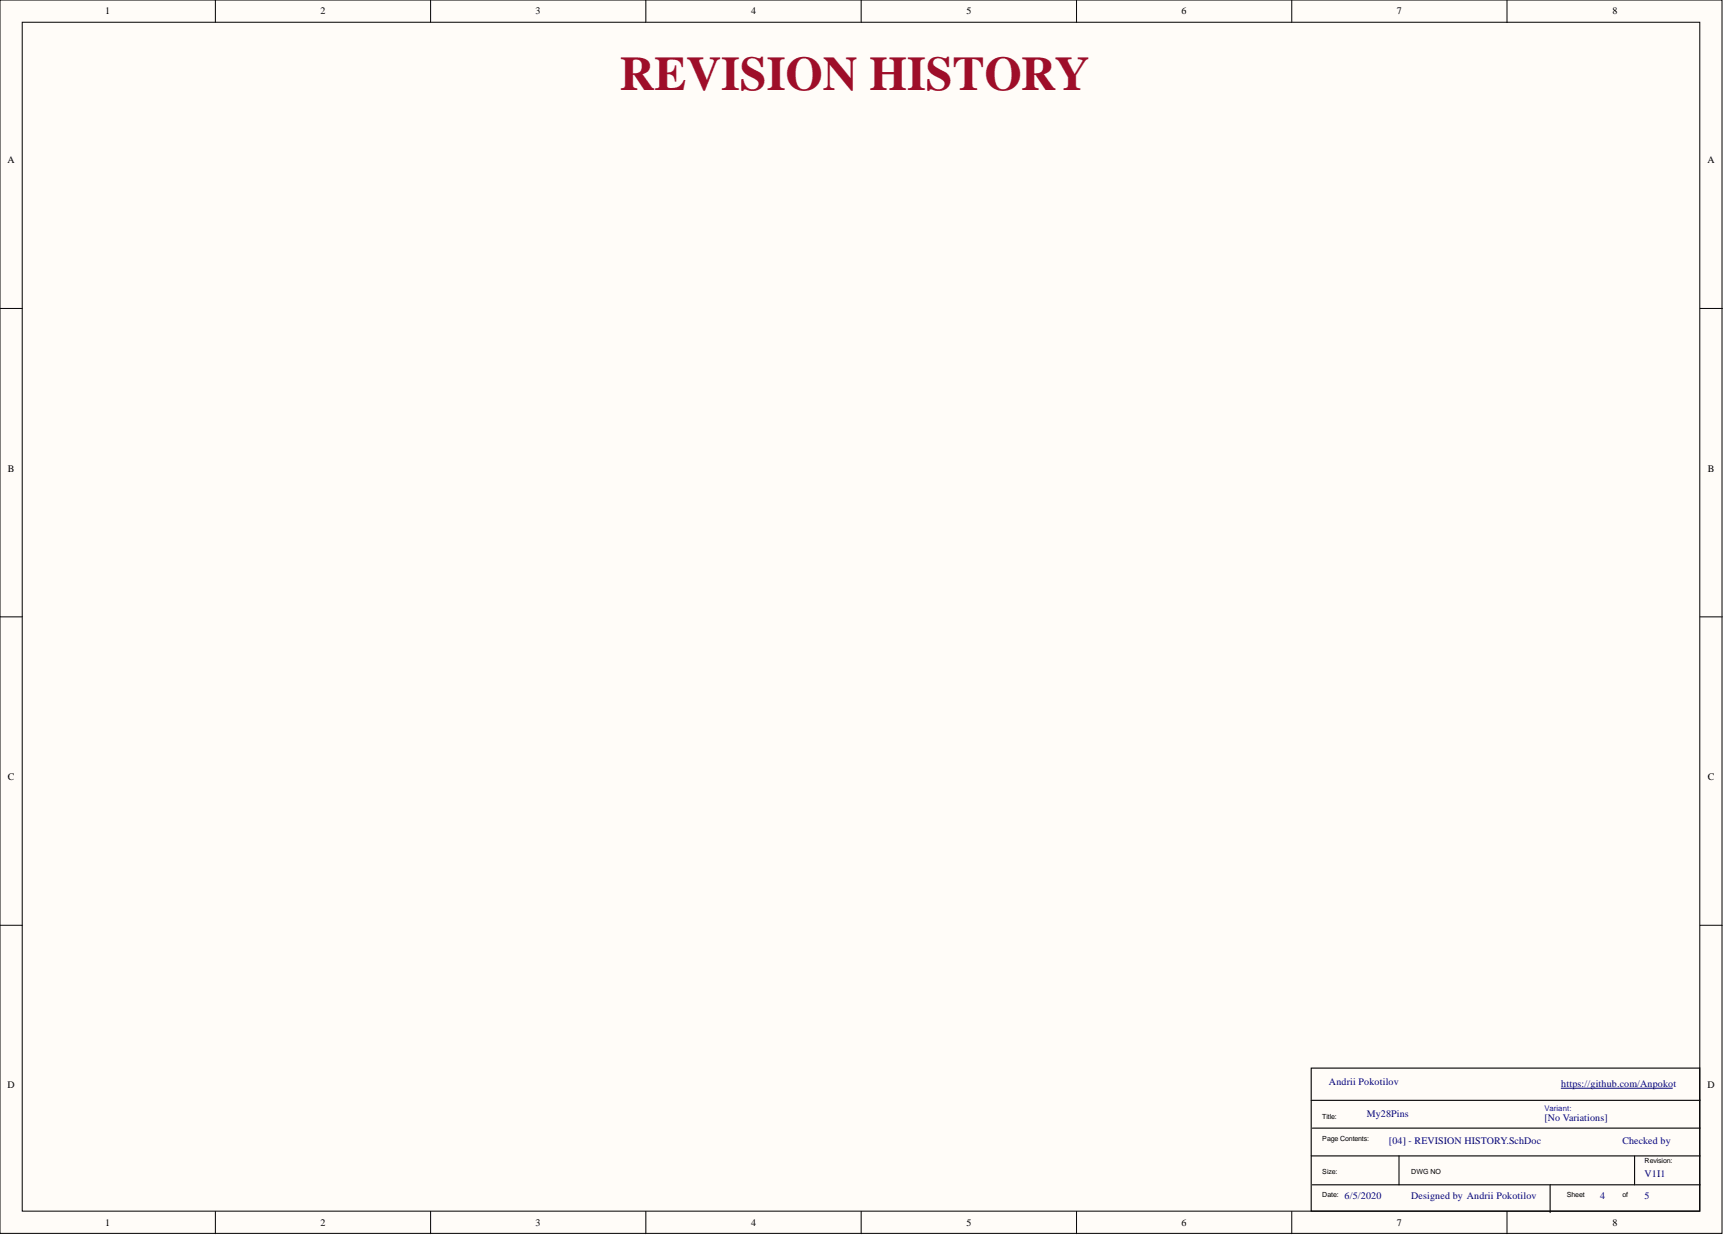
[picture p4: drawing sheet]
<svg xmlns="http://www.w3.org/2000/svg" width="393mm" height="282mm" viewBox="0 0 393 282" stroke-linecap="round" stroke-linejoin="round" font-family="sans-serif">
<defs><g id="words">
<text font-size="11" fill="#9e0e29" x="141.3" y="20.5">REVISION HISTORY</text>
<g font-size="2.3">
<text x="24" y="3.3">1</text>
<text x="73.1" y="3.3">2</text>
<text x="122.1" y="3.3">3</text>
<text x="171.3" y="3.3">4</text>
<text x="220.4" y="3.3">5</text>
<text x="269.4" y="3.3">6</text>
<text x="318.5" y="3.3">7</text>
<text x="367.7" y="3.3">8</text>
<text x="1.7" y="37.2">A</text>
<text x="389.4" y="37.2">A</text>
<text x="1.8" y="107.6">B</text>
<text x="389.4" y="107.6">B</text>
<text x="1.8" y="177.9">C</text>
<text x="389.4" y="177.9">C</text>
<text x="1.7" y="248.2">D</text>
<text x="389.4" y="248.2">D</text>
<text x="24" y="279.6">1</text>
<text x="73.1" y="279.6">2</text>
<text x="122.1" y="279.6">3</text>
<text x="171.3" y="279.6">4</text>
<text x="220.4" y="279.6">5</text>
<text x="269.4" y="279.6">6</text>
<text x="318.5" y="279.6">7</text>
<text x="367.7" y="279.6">8</text>
</g>
<g font-size="2.3" fill="#000080">
<text x="303" y="247.4">Andrii Pokotilov</text>
<text x="356" y="247.9">https://github.com/Anpokot</text>
<text x="311.7" y="254.7">My28Pins</text>
<text x="352.2" y="255.7">[No Variations]</text>
<text x="316.7" y="260.8">[04] - REVISION HISTORY.SchDoc</text>
<text x="369.9" y="260.8">Checked by</text>
<text x="375" y="268.4">V1I1</text>
<text x="306.6" y="273.5">6/5/2020</text>
<text x="321.8" y="273.5">Designed by Andrii Pokotilov</text>
<text x="364.9" y="273.5">4</text>
<text x="375" y="273.5">5</text>
</g>
<text font-size="1.8" fill="#00f" x="352.2" y="253.3">Variant:</text>
<g font-size="1.6">
<text x="301.5" y="255.2">Title:</text>
<text x="301.5" y="260.2">Page Contents:</text>
<text x="301.5" y="267.8">Size:</text>
<text x="321.8" y="267.8">DWG NO</text>
<text x="375" y="265.3">Revision:</text>
<text x="301.5" y="272.9">Date:</text>
<text x="357.3" y="272.9">Sheet</text>
<text x="369.9" y="272.9">of</text>
</g>
</g></defs>
<g fill="#fffcf8" stroke="#000" stroke-width=".23">
<path d="M0 0h392.7v281.3h-392.7z"/>
<path d="M5.1 5.1h382.5v271.1h-382.5z"/>
</g>
<g fill="none" stroke="#000" stroke-width=".23">
<path d="M49.1 0v5.1M98.2 0v5.1M147.3 0v5.1M196.4 0v5.1M245.5 0v5.1M294.6 0v5.1M343.6 0v5.1M0 70.3h5.1M387.7 70.3h5M0 140.7h5.1M387.7 140.7h5M0 211h5.1"/>
<path d="M387.7 211h5M49.1 276.3v5M98.2 276.3v5M147.3 276.3v5M196.4 276.3v5M245.5 276.3v5M294.6 276.3v5M343.6 276.3v5"/>
</g>
<path d="M299 243.6h88.6v32.6h-88.6zM299 250.9h88.7M299.2 257.3h88.5M299 263.6h88.7M299.2 270.2h88.5M319 263.6v6.6M353.5 270.2v6.3M372.7 263.6v6.6" fill="none" stroke="#000" stroke-width=".25"/>
<path d="M356 248.2h25.4" fill="none" stroke="#000080" stroke-width=".23"/>
<use href="#words"/>
</svg>
